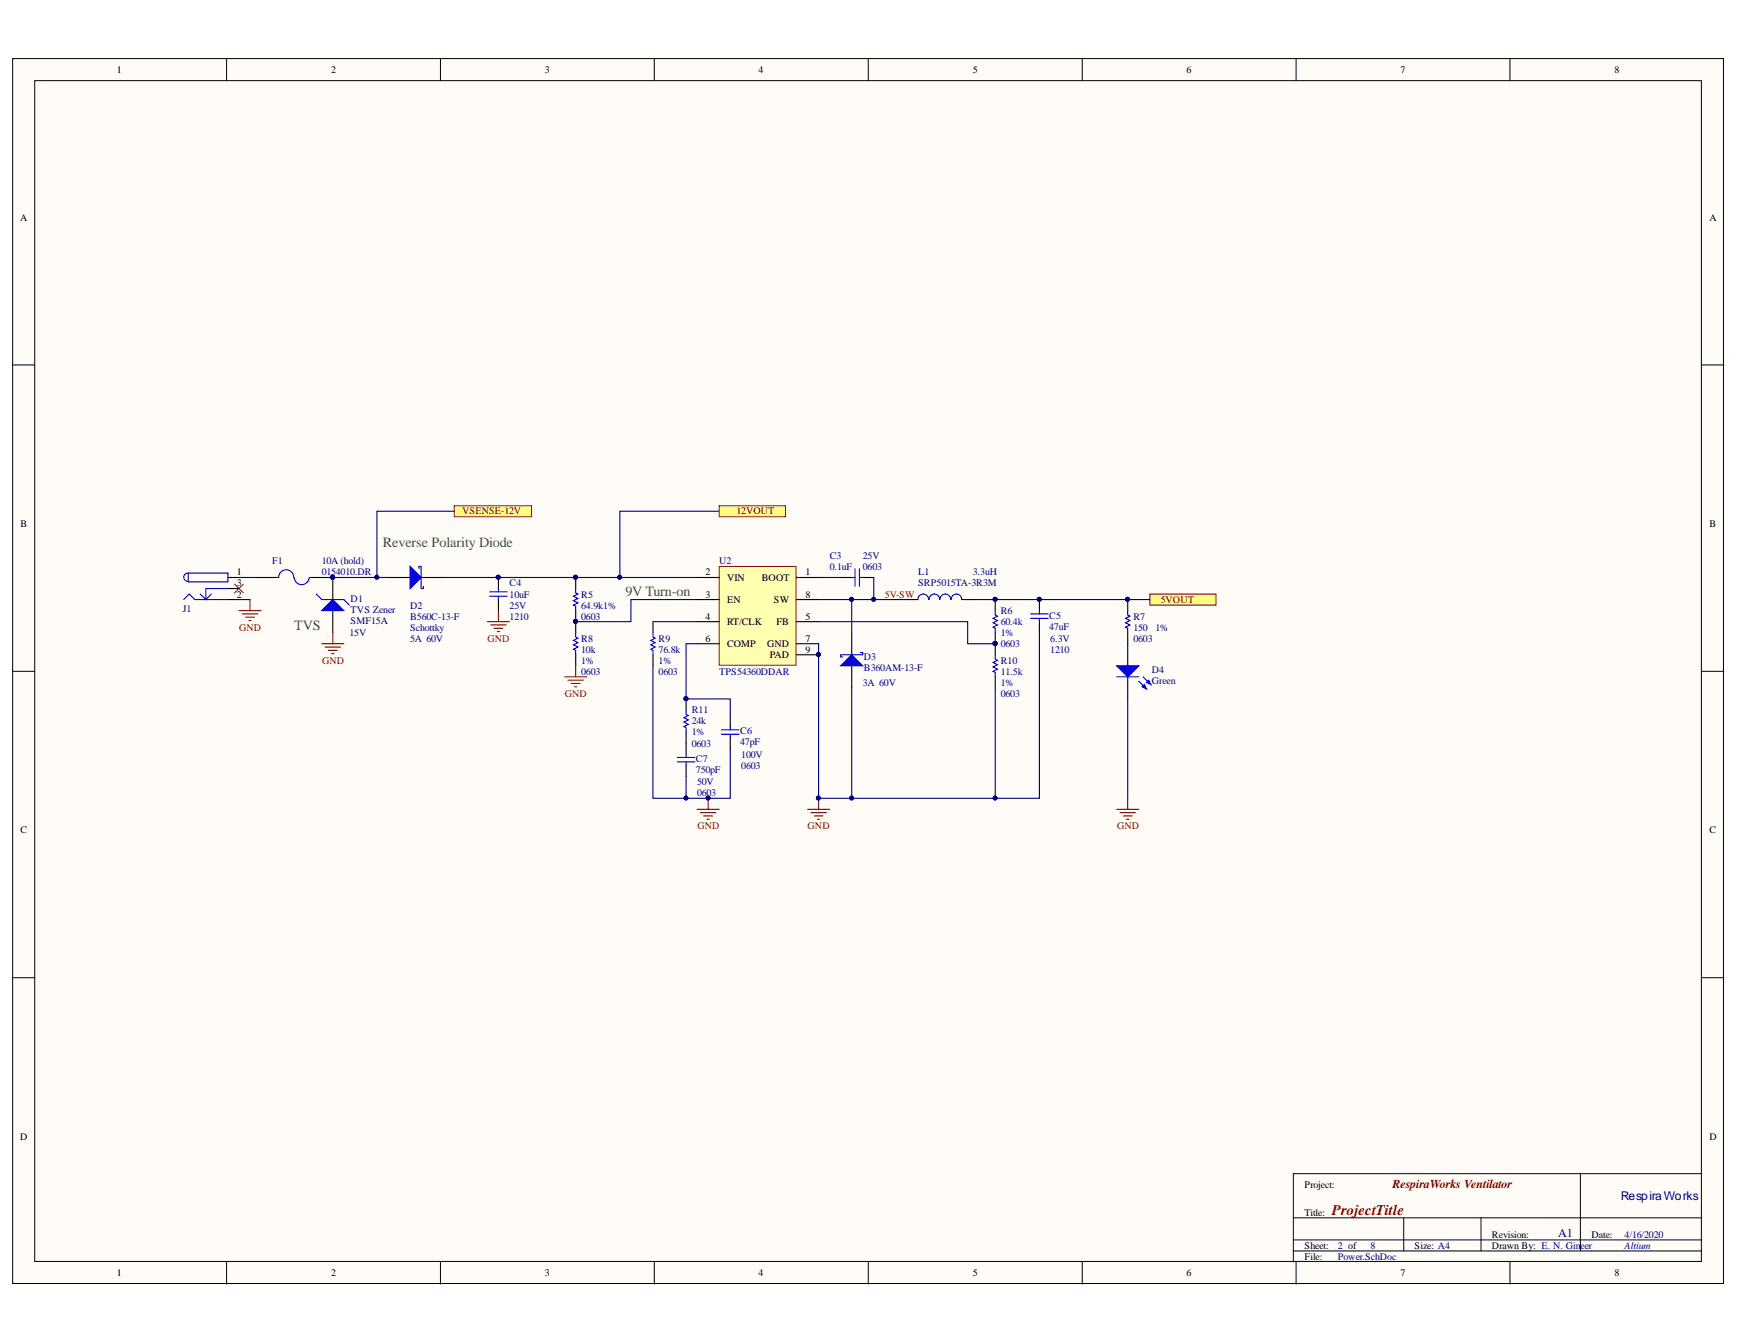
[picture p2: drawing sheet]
<svg xmlns="http://www.w3.org/2000/svg" width="279mm" height="216mm" viewBox="0 0 279 216" stroke-linecap="round" stroke-linejoin="round" font-family="sans-serif">
<defs><g id="words">
<text font-size="2.4" fill="#800000" x="214" y="195.1">ProjectTitle</text>
<g font-size="2.3" fill="#38761d">
<text x="61.5" y="87.9">Reverse Polarity Diode</text>
<text x="100.5" y="95.8">9V Turn-on</text>
<text x="47.3" y="101.1">TVS</text>
</g>
<text font-size="1.9" fill="#800000" x="223.7" y="190.8">RespiraWorks Ventilator</text>
<g font-size="1.9" fill="#000080">
<text x="260.4" y="192.7">RespiraWorks</text>
<text x="250.4" y="198.7">A1</text>
</g>
<g font-size="1.6">
<text x="18.8" y="11.8">1</text>
<text x="53.2" y="11.8">2</text>
<text x="87.5" y="11.8">3</text>
<text x="121.9" y="11.8">4</text>
<text x="156.3" y="11.8">5</text>
<text x="190.7" y="11.8">6</text>
<text x="225" y="11.8">7</text>
<text x="259.4" y="11.8">8</text>
<text x="3.2" y="35.4">A</text>
<text x="274.6" y="35.4">A</text>
<text x="3.3" y="84.7">B</text>
<text x="274.6" y="84.7">B</text>
<text x="38.1" y="92.4">1</text>
<text x="38.1" y="96">2</text>
<text x="38.1" y="94.2">3</text>
<text x="113.3" y="92.4">2</text>
<text x="113.3" y="96">3</text>
<text x="116.8" y="93.3">VIN</text>
<text x="122.4" y="93.3">BOOT</text>
<text x="129.4" y="92.4">1</text>
<text x="129.4" y="96">8</text>
<text x="113.3" y="99.5">4</text>
<text x="116.8" y="96.8">EN</text>
<text x="116.8" y="100.4">RT/CLK</text>
<text x="124.3" y="96.8">SW</text>
<text x="124.8" y="100.4">FB</text>
<text x="129.4" y="99.5">5</text>
<text x="113.3" y="103.1">6</text>
<text x="116.8" y="103.9">COMP</text>
<text x="123.2" y="103.9">GND</text>
<text x="123.7" y="105.7">PAD</text>
<text x="129.4" y="103.1">7</text>
<text x="129.4" y="104.9">9</text>
<text x="3.3" y="133.9">C</text>
<text x="274.6" y="133.9">C</text>
<text x="3.2" y="183.1">D</text>
<text x="274.6" y="183.1">D</text>
<text x="209.6" y="190.9">Project:</text>
<text x="209.6" y="195.3">Title:</text>
<text x="209.6" y="202.4">File:</text>
<text x="209.6" y="200.6">Sheet:</text>
<text x="227.3" y="200.6">Size: A4</text>
<text x="239.7" y="200.6">Drawn By: E. N. Gin</text>
<text x="239.7" y="198.8">Revision:</text>
<text x="255.7" y="198.8">Date:</text>
<text x="18.8" y="205">1</text>
<text x="53.2" y="205">2</text>
<text x="87.5" y="205">3</text>
<text x="121.9" y="205">4</text>
<text x="156.3" y="205">5</text>
<text x="190.7" y="205">6</text>
<text x="225" y="205">7</text>
<text x="259.4" y="205">8</text>
</g>
<g font-size="1.6" fill="#800000">
<text x="74.3" y="82.6">VSENSE-12V</text>
<text x="118.3" y="82.6">12VOUT</text>
<text x="142.2" y="96">5V-SW</text>
<text x="38.4" y="101.3">GND</text>
<text x="186.5" y="96.8">5VOUT</text>
<text x="51.8" y="106.6">GND</text>
<text x="78.3" y="103.1">GND</text>
<text x="90.8" y="111.9">GND</text>
<text x="112.1" y="133.2">GND</text>
<text x="129.8" y="133.2">GND</text>
<text x="179.5" y="133.2">GND</text>
</g>
<g font-size="1.6" fill="#000080">
<text x="133.3" y="89.7">C3</text>
<text x="138.6" y="89.7">25V</text>
<text x="43.7" y="90.7">F1</text>
<text x="51.7" y="92.4">0154010.DR</text>
<text x="51.7" y="90.7">10A (hold)</text>
<text x="81.9" y="96">10uF</text>
<text x="81.9" y="94.2">C4</text>
<text x="93.4" y="96">R5</text>
<text x="115.5" y="90.7">U2</text>
<text x="133.3" y="91.5">0.1uF</text>
<text x="138.6" y="91.5">0603</text>
<text x="147.5" y="94.2">SRP5015TA-3R3M</text>
<text x="147.5" y="92.4">L1</text>
<text x="156.3" y="92.4">3.3uH</text>
<text x="29.4" y="98.3">J1</text>
<text x="56.3" y="100.2">SMF15A</text>
<text x="56.3" y="96.7">D1</text>
<text x="56.3" y="98.4">TVS Zener</text>
<text x="65.9" y="101.3">Schottky</text>
<text x="65.9" y="99.5">B560C-13-F</text>
<text x="65.9" y="97.8">D2</text>
<text x="81.9" y="97.8">25V</text>
<text x="81.9" y="99.5">1210</text>
<text x="93.4" y="99.5">0603</text>
<text x="93.4" y="97.8">64.9k1%</text>
<text x="160.8" y="100.4">60.4k</text>
<text x="160.8" y="98.6">R6</text>
<text x="168.6" y="101.1">47uF</text>
<text x="168.6" y="99.4">C5</text>
<text x="182.1" y="101.3">150</text>
<text x="182.1" y="99.5">R7</text>
<text x="185.7" y="101.3">1%</text>
<text x="56.2" y="102.2">15V</text>
<text x="65.9" y="103.1">5A 60V</text>
<text x="93.4" y="106.6">1%</text>
<text x="93.4" y="104.9">10k</text>
<text x="93.4" y="103.1">R8</text>
<text x="105.8" y="106.6">1%</text>
<text x="105.8" y="104.9">76.8k</text>
<text x="105.8" y="103.1">R9</text>
<text x="138.8" y="107.8">B360AM-13-F</text>
<text x="138.8" y="106.1">D3</text>
<text x="160.8" y="103.9">0603</text>
<text x="160.8" y="102.2">1%</text>
<text x="160.8" y="106.6">R10</text>
<text x="168.7" y="103.1">6.3V</text>
<text x="168.7" y="104.9">1210</text>
<text x="182.1" y="103.1">0603</text>
<text x="93.4" y="108.4">0603</text>
<text x="105.8" y="108.4">0603</text>
<text x="115.5" y="108.4">TPS54360DDAR</text>
<text x="138.6" y="110.2">3A 60V</text>
<text x="160.8" y="111.9">0603</text>
<text x="160.8" y="110.2">1%</text>
<text x="160.8" y="108.4">11.5k</text>
<text x="185.1" y="109.9">Green</text>
<text x="185.1" y="108.2">D4</text>
<text x="111.1" y="119.9">0603</text>
<text x="111.1" y="118.1">1%</text>
<text x="111.1" y="116.4">24k</text>
<text x="111.1" y="114.6">R11</text>
<text x="118.9" y="119.8">47pF</text>
<text x="118.9" y="118">C6</text>
<text x="111.8" y="124.2">750pF</text>
<text x="111.8" y="122.4">C7</text>
<text x="119.1" y="121.7">100V</text>
<text x="119.1" y="123.5">0603</text>
<text x="112" y="126.1">50V</text>
<text x="112" y="127.9">0603</text>
<text x="214.9" y="200.6">2 of</text>
<text x="214.9" y="202.4">Power.SchDoc</text>
<text x="220.2" y="200.6">8</text>
<text x="253.9" y="200.6">eer</text>
<text x="261" y="200.6">Altium</text>
<text x="261" y="198.8">4/16/2020</text>
</g>
</g></defs>
<g fill="#fffcf8" stroke="#000" stroke-width=".16">
<path d="M2 9.4h274.9v196.8h-274.9z"/>
<path d="M5.6 13h267.8v189.6h-267.8z"/>
</g>
<g fill="none" stroke="#000" stroke-width=".16">
<path d="M36.4 9.4v3.6M70.8 9.4v3.6M105.1 9.4v3.6M139.5 9.4v3.6M173.9 9.4v3.6M208.2 9.4v3.6M242.6 9.4v3.6M2 58.6h3.6M273.4 58.6h3.6M2 107.8h3.6M273.4 107.8h3.6M2 157.1h3.6"/>
<path d="M273.4 157.1h3.6M207.8 195.6h65.6M207.8 199.2h65.6M225.5 195.6v5.4M238 195.6v5.4M253.9 188.5v12.5M273.4 188.5h-65.6v12.5M36.4 202.7v3.6M70.8 202.7v3.6M105.1 202.7v3.6M139.5 202.7v3.6M173.9 202.7v3.6"/>
<path d="M207.8 201h65.6M207.8 201v1.7M208.2 202.7v3.6M242.6 202.7v3.6"/>
</g>
<path d="M184.7 95.4h10.7v1.8h-10.7z" fill-rule="evenodd" fill="#ffff80" stroke="#800000" stroke-width=".16"/>
<g fill="none" stroke="#800000" stroke-width=".18">
<path d="M78.3 99.9h3.6M80.1 98.1v1.8M78.8 100.4h2.5M79.4 100.9h1.4M79.9 101.5h.4M112 130h3.6M112.5 130.5h2.5M113.1 131.1h1.4M113.6 131.6h.4M113.8 128.2v1.8M129.7 130h3.6M130.3 130.5h2.5"/>
<path d="M130.8 131.1h1.4M131.3 131.6h.4M131.5 128.2v1.8"/>
</g>
<g fill="#000080" stroke="#000080" stroke-width=".16">
<circle cx="131.5" cy="128.2" r=".31"/>
<circle cx="113.8" cy="128.2" r=".31"/>
</g>
<path d="M135.1 92.8h1.7M138.6 92.8h1.8" fill="none" stroke="#000" stroke-width=".18"/>
<path d="M136.8 92.8h.6M137.4 91.3v2.9M138.1 91.3v2.9M138.1 92.8h.5" fill="none" stroke="#00f" stroke-width=".18"/>
<path d="M115.6 91h12.3v15.9h-12.3z" fill="#ffffb0" stroke="#800000" stroke-width=".16"/>
<path d="M112 92.8h3.6M112 96.3h3.6M112 99.9h3.6M128 92.8h3.5M128 96.3h3.5M128 99.9h3.5M112 103.4h3.6M128 103.4h3.5M128 105.2h3.5M136.8 101.6v3.6M136.8 107v3.5" fill="none" stroke="#000" stroke-width=".18"/>
<circle cx="131.5" cy="105.1" r=".31" fill="#000080" stroke="#000080" stroke-width=".16"/>
<path d="M135.1 107l1.7-1.8 1.8 1.8z" fill="#00f"/>
<g fill="none" stroke="#00f" stroke-width=".18">
<path d="M92.5 94.5v.8l.4 .1-.8 .4 .8 .3-.8 .4 .8 .3-.8 .4 .4 .2v.7M159.9 98.1v.7l.4 .2-.8 .3 .8 .4-.8 .3 .8 .4-.8 .3 .4 .2v.7M92.5 101.6v.7l.4 .2-.8 .4 .8 .3-.8 .4 .8 .3-.8 .4 .4 .2v.7M104.9 101.6v.7l.4 .2-.7 .4 .7 .3-.7 .4 .7 .3-.7 .4 .3 .2v.7M110.2 114v.8l.4 .1-.7 .4 .7 .3-.7 .4 .7 .4-.7 .3 .3 .2v.7M115.9 117.2h2.8M115.9 118h2.8M117.3 116.7v.5M117.3 118v.5M135.1 107l1.7-1.8 1.8 1.8zM138.3 104.8h.3v.4h-3.5v.3h.3M159.9 105.2v.7l.4 .2-.8 .3 .8 .4-.8 .3 .8 .4-.8 .3 .4 .2v.7"/>
<path d="M108.8 121.7h2.9M108.8 122.4h2.9M110.2 121.1v.6M110.2 122.4v.5"/>
</g>
<g fill="none" stroke="#000" stroke-width=".18">
<path d="M92.5 92.8v1.7M92.5 98.1v3.5M104.9 99.9v1.7M159.9 96.3v1.8M92.5 105.2v1.8M104.9 105.2v1.8M110.2 112.3v1.7M110.2 117.6v3.5M117.3 114.9v1.8M117.3 118.5v1.8M159.9 101.6v3.6M159.9 108.7v1.8"/>
<path d="M181.2 103.4v3.6M181.2 108.7v3.6M110.2 122.9v1.8"/>
</g>
<g fill="#000080" stroke="#000080" stroke-width=".16">
<circle cx="159.9" cy="96.3" r=".31"/>
<circle cx="159.9" cy="103.4" r=".31"/>
<circle cx="92.5" cy="92.7" r=".31"/>
<circle cx="92.5" cy="99.8" r=".31"/>
<circle cx="110.2" cy="112.2" r=".31"/>
</g>
<path d="M90.7 108.7h3.6M91.3 109.3h2.4M91.8 109.8h1.4M92.3 110.3h.4M92.5 107v1.7" fill="none" stroke="#800000" stroke-width=".18"/>
<path d="M179.4 107h3.6l-1.8 1.7z" fill="#00f"/>
<path d="M179.4 107h3.6l-1.8 1.7zM183 109.4l1.2 1.3M183.7 108.7l1.2 1.3" fill="none" stroke="#00f" stroke-width=".18"/>
<path d="M183.5 110.3l.3-.3 .4 .7z" fill="#00f"/>
<path d="M183.5 110.3l.3-.3 .4 .7z" fill="none" stroke="#00f" stroke-width=".18"/>
<path d="M184.2 109.6l.4-.3 .3 .7z" fill="#00f"/>
<g fill="none" stroke="#00f" stroke-width=".18">
<path d="M29.5 96.3l.9-.9 .9 .9h5.3M30.2 92.1a.67 .67 0 0 0-.7 .6 .67 .67 0 0 0 .7 .7M30.2 92.1h6.4v1.4h-6.4zM34 95.4l-.9 .9M36.6 94.5h-3.5v1.8l-.9-.9M44.6 92.8h.2M44.8 92.7a1.21 1.21 0 0 1 1.2-1.2 1.21 1.21 0 0 1 1.2 1.3M47.3 92.8a1.21 1.21 0 0 0 1.2 1.1 1.21 1.21 0 0 0 1.2-1.1M49.7 92.8h.2M165.6 98.6h2.8M165.6 99.3h2.8M167 98.1v.5"/>
<path d="M167 99.3v.6M181.2 98.1v.7l.3 .2-.7 .3 .7 .4-.7 .3 .7 .4-.7 .3 .4 .2v.7M179.4 108.7h3.6M184.2 109.6l.4-.3 .3 .7z"/>
</g>
<path d="M36.6 92.8h1.8M36.6 96.3h1.8M36.6 94.5h1.8M41.1 92.8h3.5M49.9 92.8h3.6M167 96.3v1.8M167 99.9v1.7M181.2 96.3v1.8M181.2 101.6v1.8" fill="none" stroke="#000" stroke-width=".18"/>
<g fill="#000080" stroke="#000080" stroke-width=".16">
<circle cx="181.2" cy="96.3" r=".31"/>
<circle cx="53.4" cy="92.7" r=".31"/>
<circle cx="167" cy="96.3" r=".31"/>
</g>
<path d="M38.4 98.1h3.5M38.9 98.6h2.5M39.5 99.2h1.4M40 99.7h.3M40.2 96.3v1.8M179.4 130h3.6M179.9 130.5h2.5M180.5 131.1h1.4M181 131.6h.4M181.2 128.2v1.8" fill="none" stroke="#800000" stroke-width=".18"/>
<path d="M37.7 93.8l1.4 1.5M39.1 93.8l-1.4 1.5" fill="none" stroke="#f00" stroke-width=".16"/>
<path d="M73 81.2h12.4v1.8h-12.4z" fill-rule="evenodd" fill="#ffff80" stroke="#800000" stroke-width=".16"/>
<path d="M53.5 92.8v3.5M53.5 98.1v3.5M80.1 92.8v1.7M80.1 96.3v1.8" fill="none" stroke="#000" stroke-width=".18"/>
<g fill="#000080" stroke="#000080" stroke-width=".16">
<circle cx="80" cy="92.7" r=".31"/>
<circle cx="53.4" cy="92.7" r=".31"/>
</g>
<path d="M78.7 95.1h2.8M78.7 95.8h2.8M80.1 94.5v.6M80.1 95.8v.5" fill="none" stroke="#00f" stroke-width=".18"/>
<path d="M51.7 98.1l1.8-1.8 1.7 1.8z" fill="#00f"/>
<path d="M50.8 95.4l.9 .9h3.5l.9 .9M51.7 98.1l1.8-1.8 1.7 1.8z" fill="none" stroke="#00f" stroke-width=".18"/>
<g fill="#000080" stroke="#000080" stroke-width=".16">
<circle cx="53.4" cy="92.7" r=".31"/>
<circle cx="140.4" cy="96.3" r=".31"/>
<circle cx="159.9" cy="103.4" r=".31"/>
<circle cx="92.5" cy="99.8" r=".31"/>
<circle cx="110.2" cy="112.2" r=".31"/>
<circle cx="113.8" cy="128.2" r=".31"/>
<circle cx="110.2" cy="128.2" r=".31"/>
<circle cx="136.8" cy="128.2" r=".31"/>
<circle cx="131.5" cy="128.2" r=".31"/>
<circle cx="131.5" cy="105.1" r=".31"/>
<circle cx="159.9" cy="128.2" r=".31"/>
<circle cx="136.8" cy="96.3" r=".31"/>
<circle cx="159.9" cy="96.3" r=".31"/>
<circle cx="167" cy="96.3" r=".31"/>
<circle cx="181.2" cy="96.3" r=".31"/>
<circle cx="80" cy="92.7" r=".31"/>
<circle cx="92.5" cy="92.7" r=".31"/>
<circle cx="99.6" cy="92.7" r=".31"/>
<circle cx="60.5" cy="92.7" r=".31"/>
</g>
<path d="M51.7 103.4h3.5M52.2 103.9h2.5M52.8 104.5h1.4M53.3 105h.3M53.5 101.6v1.8" fill="none" stroke="#800000" stroke-width=".18"/>
<g fill="none" stroke="#000080" stroke-width=".18">
<path d="M38.4 92.8h2.7M38.4 96.3h1.8M60.6 92.8h1.7M71.2 92.8h40.8M73 82.1h-12.4v10.7h-7.1M104.9 99.9h7.1M112 96.3h-10.6v3.6h-8.9M115.6 82.1h-16v10.7M131.5 99.9h24v3.5h4.4M131.5 96.3h14.2M131.5 92.8h3.6M136.8 96.3v5.3"/>
<path d="M140.4 92.8v3.5M156.4 96.3h28.3M104.9 107v21.2h5.3M112 103.4h-1.8v8.9h7.1v2.6M131.5 103.4v24.8h5.3v-17.7M167 101.6v26.6h-7.1v-17.7M181.2 112.3v15.9M117.3 120.3v7.9h-7.1v-3.5M136.8 128.2h23.1"/>
</g>
<path d="M115.6 81.2h10.6v1.8h-10.6z" fill-rule="evenodd" fill="#ffff80" stroke="#800000" stroke-width=".16"/>
<path d="M62.3 92.8h3.6M67.7 92.8h3.5" fill="none" stroke="#000" stroke-width=".18"/>
<path d="M65.9 91l1.8 1.8-1.8 1.7z" fill="#00f"/>
<path d="M65.9 91l1.8 1.8-1.8 1.7zM67.3 91.3v-.3h.4v3.5h.3v-.3M149.2 96.3a.85 .85 0 0 0-.9-.9 .85 .85 0 0 0-.8 .9M151 96.3a.84 .84 0 0 0-.9-.9 .84 .84 0 0 0-.8 .9M152.7 96.3a.85 .85 0 0 0-.8-.9 .85 .85 0 0 0-.9 .9M154.5 96.3a.84 .84 0 0 0-.8-.9 .84 .84 0 0 0-.9 .9" fill="none" stroke="#00f" stroke-width=".18"/>
<path d="M145.7 96.3h1.8M154.6 96.3h1.8" fill="none" stroke="#000" stroke-width=".18"/>
<use href="#words"/>
</svg>
